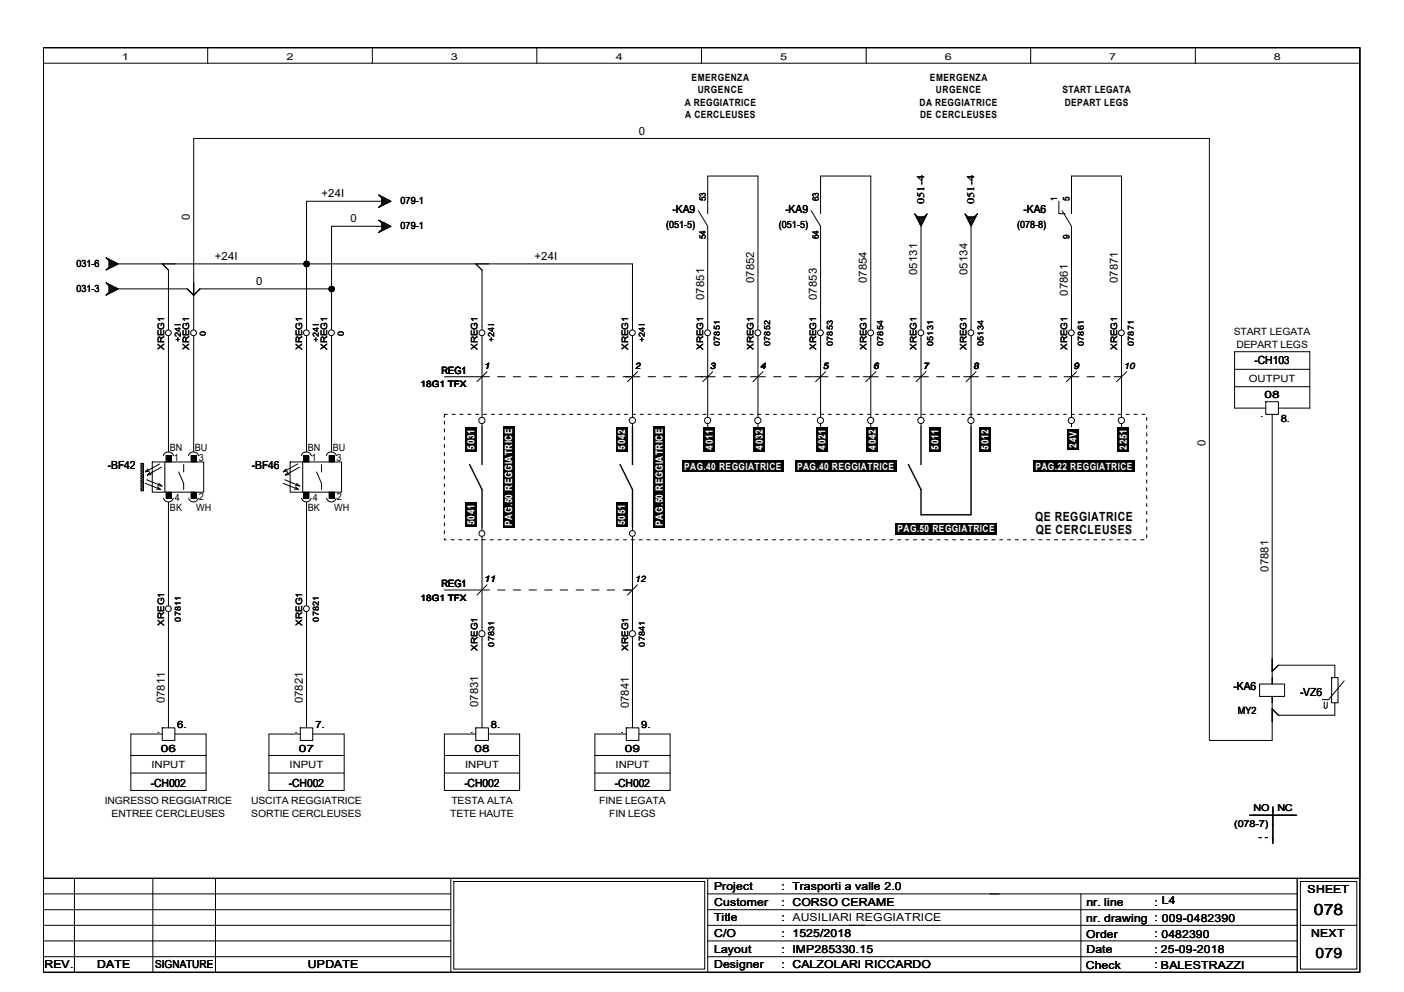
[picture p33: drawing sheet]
<svg xmlns="http://www.w3.org/2000/svg" width="297mm" height="210mm" viewBox="0 0 297 210" stroke-linecap="round" stroke-linejoin="round" font-family="sans-serif">
<defs><g id="words">
<text font-size="3.3" x="278" y="193.5">078</text>
<text font-size="3" x="278.3" y="202.6">079</text>
<g font-size="2.7">
<text x="219" y="110.2">QE REGGIATRICE</text>
<text x="219.1" y="112.9">QE CERCLEUSES</text>
</g>
<g font-size="2.4">
<text x="135.1" y="28.5">0</text>
<text x="68" y="41.8">+24I</text>
<text x="40.2" y="46.6" transform="rotate(-90 40.2 46.6)">0</text>
<text x="74.1" y="47.1">0</text>
<text x="142.3" y="45.1">-KA9</text>
<text x="166.2" y="45.1">-KA9</text>
<text x="216.5" y="45.1">-KA6</text>
<text x="45.4" y="55">+24I</text>
<text x="113.1" y="55">+24I</text>
<text x="159.6" y="59.9" transform="rotate(-90 159.6 59.9)">07852</text>
<text x="183.4" y="59.9" transform="rotate(-90 183.4 59.9)">07854</text>
<text x="194.1" y="58.2" transform="rotate(-90 194.1 58.2)">05131</text>
<text x="204.7" y="58.2" transform="rotate(-90 204.7 58.2)">05134</text>
<text x="236.5" y="59.9" transform="rotate(-90 236.5 59.9)">07871</text>
<text x="54.2" y="60.4">0</text>
<text x="149" y="63.5" transform="rotate(-90 149 63.5)">07851</text>
<text x="172.8" y="63.5" transform="rotate(-90 172.8 63.5)">07853</text>
<text x="225.9" y="62.6" transform="rotate(-90 225.9 62.6)">07861</text>
<text x="265.4" y="77">-CH103</text>
<text x="255.1" y="94.3" transform="rotate(-90 255.1 94.3)">0</text>
<text x="22.8" y="99.3">-BF42</text>
<text x="53.3" y="99.3">-BF46</text>
<text x="268.3" y="121" transform="rotate(-90 268.3 121)">07881</text>
<text x="34.9" y="148.8" transform="rotate(-90 34.9 148.8)">07811</text>
<text x="64" y="148.8" transform="rotate(-90 64 148.8)">07821</text>
<text x="101.2" y="149.6" transform="rotate(-90 101.2 149.6)">07831</text>
<text x="133.1" y="149.9" transform="rotate(-90 133.1 149.9)">07841</text>
<text x="261" y="145.9">-KA6</text>
<text x="275" y="147.2">-VZ6</text>
<text x="31.9" y="166.5">-CH002</text>
<text x="61.1" y="166.5">-CH002</text>
<text x="98.3" y="166.5">-CH002</text>
<text x="130.1" y="166.5">-CH002</text>
</g>
<g font-size="2.3">
<text x="151.1" y="188.3">Project</text>
<text x="151.1" y="191.7">Customer</text>
<text x="165.4" y="188.3">: Trasporti a valle 2.0</text>
<text x="165.4" y="191.6">: CORSO CERAME</text>
<text x="229.9" y="191.6">nr. line</text>
<text x="244.3" y="191.6">: L4</text>
<text x="276.6" y="188.9">SHEET</text>
<text x="151.1" y="194.9">Title</text>
<text x="165.4" y="194.9">: AUSILIARI REGGIATRICE</text>
<text x="229.8" y="195">nr. drawing : 009-0482390</text>
<text x="151.1" y="198.3">C/O</text>
<text x="151.1" y="201.6">Layout</text>
<text x="165.4" y="198.3">: 1525/2018</text>
<text x="165.4" y="201.6">: IMP285330.15</text>
<text x="229.8" y="198.5">Order</text>
<text x="229.9" y="201.5">Date</text>
<text x="244.3" y="198.3">: 0482390</text>
<text x="244.3" y="201.6">: 25-09-2018</text>
<text x="277.4" y="198.2">NEXT</text>
<text x="9.4" y="204.9">REV.</text>
<text x="20.5" y="204.9">DATE</text>
<text x="32.8" y="204.9">SIGNATURE</text>
<text x="65.1" y="204.9">UPDATE</text>
<text x="151.1" y="204.9">Designer</text>
<text x="165.4" y="204.9">: CALZOLARI RICCARDO</text>
<text x="229.7" y="204.9">Check</text>
<text x="244.3" y="204.9">: BALESTRAZZI</text>
<text x="245.6" y="204.9">BALESTRAZZI</text>
</g>
<g font-size="2.1">
<text x="146.3" y="17.1">EMERGENZA</text>
<text x="196.7" y="17.1">EMERGENZA</text>
<text x="144.9" y="22.4">A REGGIATRICE</text>
<text x="147.6" y="19.8">URGENCE</text>
<text x="194.6" y="22.4">DA REGGIATRICE</text>
<text x="198" y="19.8">URGENCE</text>
<text x="224.8" y="19.8">START LEGATA</text>
<text x="225.3" y="22.4">DEPART LEGS</text>
<text x="145" y="25.1">A CERCLEUSES</text>
<text x="194.7" y="25.1">DE CERCLEUSES</text>
<text x="84.7" y="43.2">079-1</text>
<text x="195.5" y="43.2" transform="rotate(-90 195.5 43.2)">051-4</text>
<text x="206.1" y="43.2" transform="rotate(-90 206.1 43.2)">051-4</text>
<text x="84.7" y="48.6">079-1</text>
<text x="140.9" y="48.3">(051-5)</text>
<text x="164.8" y="48.3">(051-5)</text>
<text x="215.2" y="48.3">(078-8)</text>
<text x="16.2" y="56.5">031-6</text>
<text x="16.2" y="61.8">031-3</text>
<text x="261" y="71">START LEGATA</text>
<text x="261.6" y="73.6">DEPART LEGS</text>
<text x="93.4" y="79.2">REG1</text>
<text x="264.2" y="80.8">OUTPUT</text>
<text x="267.5" y="84.2">08</text>
<text x="271" y="89.3">8.</text>
<text x="35.9" y="95.4">BN</text>
<text x="41.2" y="95.4">BU</text>
<text x="65.1" y="95.4">BN</text>
<text x="70.4" y="95.4">BU</text>
<text x="36.7" y="97.5">1</text>
<text x="42" y="97.5">3</text>
<text x="65.9" y="97.5">1</text>
<text x="71.2" y="97.5">3</text>
<text x="37" y="105.9">4</text>
<text x="42" y="105.9">2</text>
<text x="66.2" y="105.9">4</text>
<text x="71.2" y="105.9">2</text>
<text x="35.9" y="108.1">BK</text>
<text x="41.5" y="108.1">WH</text>
<text x="65.1" y="108.1">BK</text>
<text x="70.7" y="108.1">WH</text>
<text x="93.4" y="124.3">REG1</text>
<text x="37.5" y="154">6.</text>
<text x="66.7" y="154">7.</text>
<text x="103.8" y="154">8.</text>
<text x="135.7" y="154">9.</text>
<text x="261.9" y="151.1">MY2</text>
<text x="34" y="159">06</text>
<text x="63.2" y="159">07</text>
<text x="100.4" y="159">08</text>
<text x="132.2" y="159">09</text>
<text x="32" y="162.5">INPUT</text>
<text x="61.3" y="162.5">INPUT</text>
<text x="98.4" y="162.5">INPUT</text>
<text x="130.2" y="162.5">INPUT</text>
<text x="22.2" y="170.2">INGRESSO REGGIATRICE</text>
<text x="23.6" y="172.8">ENTREE CERCLEUSES</text>
<text x="53.1" y="170.2">USCITA REGGIATRICE</text>
<text x="53.2" y="172.8">SORTIE CERCLEUSES</text>
<text x="95.2" y="172.8">TETE HAUTE</text>
<text x="95.5" y="170.2">TESTA ALTA</text>
<text x="126.8" y="170.2">FINE LEGATA</text>
<text x="128.9" y="172.8">FIN LEGS</text>
</g>
<g font-size="2.1" fill="#fff">
<text x="100.4" y="95.1" transform="rotate(-90 100.4 95.1)">5031</text>
<text x="132.2" y="95.1" transform="rotate(-90 132.2 95.1)">5042</text>
<text x="150.8" y="95.1" transform="rotate(-90 150.8 95.1)">4011</text>
<text x="161.4" y="95.1" transform="rotate(-90 161.4 95.1)">4032</text>
<text x="174.7" y="95.1" transform="rotate(-90 174.7 95.1)">4021</text>
<text x="185.3" y="95.1" transform="rotate(-90 185.3 95.1)">4042</text>
<text x="198.5" y="95.1" transform="rotate(-90 198.5 95.1)">5011</text>
<text x="209.2" y="95.1" transform="rotate(-90 209.2 95.1)">5012</text>
<text x="227.8" y="94.7" transform="rotate(-90 227.8 94.7)">24V</text>
<text x="238.4" y="95.1" transform="rotate(-90 238.4 95.1)">2251</text>
<text x="144.8" y="99.4">PAG.40 REGGIATRICE</text>
<text x="168.7" y="99.4">PAG.40 REGGIATRICE</text>
<text x="219.1" y="99.4">PAG.22 REGGIATRICE</text>
<text x="100.4" y="111" transform="rotate(-90 100.4 111)">5041</text>
<text x="108.4" y="111.2" transform="rotate(-90 108.4 111.2)">PAG.50 REGGIATRICE</text>
<text x="132.2" y="111" transform="rotate(-90 132.2 111)">5051</text>
<text x="140.2" y="111.2" transform="rotate(-90 140.2 111.2)">PAG.50 REGGIATRICE</text>
<text x="189.9" y="112.6">PAG.50 REGGIATRICE</text>
</g>
<g font-size="2">
<text x="25.8" y="12.7">1</text>
<text x="60.6" y="12.7">2</text>
<text x="95.4" y="12.7">3</text>
<text x="130.3" y="12.7">4</text>
<text x="165.1" y="12.7">5</text>
<text x="199.9" y="12.7">6</text>
<text x="234.7" y="12.7">7</text>
<text x="269.5" y="12.7">8</text>
<text x="263.4" y="173.6">ttttt</text>
<text x="264.4" y="173.6">ttttt</text>
<text x="265.2" y="171.6">NO</text>
<text x="270.3" y="171.6">NC</text>
<text x="261.1" y="175">(078-7)</text>
<text x="266.3" y="177.8">- -</text>
<text x="270.4" y="179.5" transform="rotate(-90 270.4 179.5)">tttt</text>
<text x="270.4" y="178.6" transform="rotate(-90 270.4 178.6)">tttt</text>
</g>
<g font-size="1.9">
<text x="149.3" y="42.6" transform="rotate(-90 149.3 42.6)">53</text>
<text x="173.2" y="42.6" transform="rotate(-90 173.2 42.6)">63</text>
<text x="223.6" y="42.6" transform="rotate(-90 223.6 42.6)">1</text>
<text x="226.3" y="42.6" transform="rotate(-90 226.3 42.6)">5</text>
<text x="149.3" y="50.5" transform="rotate(-90 149.3 50.5)">54</text>
<text x="173.2" y="50.5" transform="rotate(-90 173.2 50.5)">64</text>
<text x="226.3" y="50.5" transform="rotate(-90 226.3 50.5)">9</text>
<text x="34.8" y="74" transform="rotate(-90 34.8 74)">XREG1</text>
<text x="40" y="74" transform="rotate(-90 40 74)">XREG1</text>
<text x="63.9" y="74" transform="rotate(-90 63.9 74)">XREG1</text>
<text x="69.2" y="74" transform="rotate(-90 69.2 74)">XREG1</text>
<text x="101" y="74" transform="rotate(-90 101 74)">XREG1</text>
<text x="102.5" y="78">1</text>
<text x="132.9" y="74" transform="rotate(-90 132.9 74)">XREG1</text>
<text x="134.4" y="78">2</text>
<text x="148.8" y="74" transform="rotate(-90 148.8 74)">XREG1</text>
<text x="150.3" y="78">3</text>
<text x="159.4" y="74" transform="rotate(-90 159.4 74)">XREG1</text>
<text x="160.9" y="78">4</text>
<text x="172.7" y="74" transform="rotate(-90 172.7 74)">XREG1</text>
<text x="174.2" y="78">5</text>
<text x="183.3" y="74" transform="rotate(-90 183.3 74)">XREG1</text>
<text x="184.8" y="78">6</text>
<text x="193.9" y="74" transform="rotate(-90 193.9 74)">XREG1</text>
<text x="195.4" y="78">7</text>
<text x="204.5" y="74" transform="rotate(-90 204.5 74)">XREG1</text>
<text x="206" y="78">8</text>
<text x="225.8" y="74" transform="rotate(-90 225.8 74)">XREG1</text>
<text x="227.2" y="78">9</text>
<text x="236.4" y="74" transform="rotate(-90 236.4 74)">XREG1</text>
<text x="237.8" y="78">10</text>
<text x="89" y="82">18G1 TFX</text>
<text x="102.5" y="123.1">11</text>
<text x="134.4" y="123.1">12</text>
<text x="89" y="127.1">18G1 TFX</text>
<text x="34.8" y="132.4" transform="rotate(-90 34.8 132.4)">XREG1</text>
<text x="63.9" y="132.4" transform="rotate(-90 63.9 132.4)">XREG1</text>
<text x="101" y="137.7" transform="rotate(-90 101 137.7)">XREG1</text>
<text x="132.9" y="137.7" transform="rotate(-90 132.9 137.7)">XREG1</text>
</g>
<g font-size="1.7">
<text x="43.6" y="71" transform="rotate(-90 43.6 71)">0</text>
<text x="72.7" y="71" transform="rotate(-90 72.7 71)">0</text>
<text x="38.3" y="72.3" transform="rotate(-90 38.3 72.3)">+24I</text>
<text x="67.4" y="72.3" transform="rotate(-90 67.4 72.3)">+24I</text>
<text x="104.6" y="72.3" transform="rotate(-90 104.6 72.3)">+24I</text>
<text x="136.4" y="72.3" transform="rotate(-90 136.4 72.3)">+24I</text>
<text x="152.3" y="73.2" transform="rotate(-90 152.3 73.2)">07851</text>
<text x="162.9" y="73.2" transform="rotate(-90 162.9 73.2)">07852</text>
<text x="176.2" y="73.2" transform="rotate(-90 176.2 73.2)">07853</text>
<text x="186.8" y="73.2" transform="rotate(-90 186.8 73.2)">07854</text>
<text x="197.4" y="73.2" transform="rotate(-90 197.4 73.2)">05131</text>
<text x="208.1" y="73.2" transform="rotate(-90 208.1 73.2)">05134</text>
<text x="229.3" y="73.2" transform="rotate(-90 229.3 73.2)">07861</text>
<text x="239.9" y="73.2" transform="rotate(-90 239.9 73.2)">07871</text>
<text x="38.3" y="131.5" transform="rotate(-90 38.3 131.5)">07811</text>
<text x="67.4" y="131.5" transform="rotate(-90 67.4 131.5)">07821</text>
<text x="104.6" y="136.8" transform="rotate(-90 104.6 136.8)">07831</text>
<text x="136.4" y="136.8" transform="rotate(-90 136.4 136.8)">07841</text>
</g>
<g font-size="1.6">
<text x="266.7" y="88.2">.</text>
<text x="33.2" y="155.1">.</text>
<text x="62.4" y="155.1">.</text>
<text x="99.5" y="155.1">.</text>
<text x="131.4" y="155.1">.</text>
</g>
</g></defs>
<path d="M9.1 10.1h278.6v195.6h-278.6zM99.4 98.3l2.6 5.3v7.9M102 90.3v8M131.2 98.3l2.6 5.3v7.9M133.8 90.3v8M194.9 90.3v8M205.4 90.3v18.6h-10.5v-5.3l-2.7-5.3M274.4 185.8v19.9" fill="none" stroke="#000" stroke-width=".3"/>
<g fill="none" stroke="#000" stroke-width=".21">
<path d="M9.1 10.1h278.6v195.6h-278.6zM9.1 10.1h278.6v175.7h-278.6zM9.1 13.4h278.6M43.9 10.1v3.3M78.8 10.1v3.3M113.6 10.1v3.3M148.4 10.1v3.3M183.3 10.1v3.3M218.1 10.1v3.3M252.9 10.1v3.3M22.4 54.5l2.7 1.3-2.7 1.3 .7-.6v-1.3zM22.4 59.8l2.7 1.3-2.7 1.4 .7-.7v-1.3z"/>
<path d="M22.5 54.6h.1M22.5 57.1h.1M22.6 59.9h-.1M22.7 54.8l.1-.1 1.5 1.5 .5-.5M22.9 56.7l.2 .2M23.1 55.6l.4-.5 1.1 1M23.1 54.8l-.2 .2M23.1 55.4l.9 .9M23.1 55.7l.7 .8M23.1 56.5l.2 .2M23.3 54.9l-.2 .3M23.8 55.2l-.7 .8"/>
<path d="M24 55.3l-.9 1M24.6 55.6l-1.1 1-.4-.5M24.8 56l-.5-.5-1.5 1.5-.1-.1M25.1 55.8h108.7v14M34.3 55.8l1.3 1.3v12.7M80.1 41.2l2.7 1.4-2.7 1.3 .7-.7v-1.3zM80.1 46.6l2.7 1.3-2.7 1.3 .7-.6v-1.4zM80.2 43.8h.1M80.2 46.7h.1M80.2 49.1h.1M80.3 41.3l-.1 .1M80.4 41.6l.1-.2 1.5 1.6 .5-.5"/>
<path d="M80.4 46.9l.1-.2 1.5 1.6 .5-.5M80.6 43.4l.2 .2M80.6 48.7l.2 .2M80.8 47.9h-10.7v21.9M80.8 42.6h-15.9v27.2M80.8 42.3l.4-.5 1.1 1M80.8 41.6l-.2 .1M80.8 42.1l.9 1M80.8 42.5l.7 .7M80.8 43.2l.2 .2M80.8 47.6l.4-.5 1.1 1M80.8 46.9l-.2 .1"/>
<path d="M80.8 47.4l.9 1M80.8 47.8l.7 .7M80.8 48.5l.2 .3M81 41.7l-.2 .3M81 47l-.2 .2M81.5 42l-.7 .7M81.5 47.2l-.7 .8M81.7 42.1l-.9 1M81.7 47.4l-.9 1M82.3 42.3l-1.1 1-.4-.5M82.3 47.6l-1.1 1-.4-.5M82.5 42.7l-.5-.5-1.5 1.5-.1-.1"/>
<path d="M82.5 48l-.5-.5-1.5 1.5-.1-.1M100.7 55.8l1.3 1.3v12.7M147.7 44.6l2 3.3v21.9M149.7 45.2v-7.9h10.7v32.5M171.6 44.6l2 3.3v21.9M173.6 45.2v-7.9h10.6v32.5M193.5 45.2l.7 .7h1.3l.7-.7-1.3 2.7zM193.6 45.3v.1M193.8 45.6h-.1M193.9 45.9l1.3 1.3M194 46.1l.2-.2 1.1 1.1M194 45.7l-.2 .2"/>
<path d="M194.1 46.4l.5-.5 .8 .8M194.3 46.7l.7 .8M194.9 47.9v21.9M195.2 47.1l-.5 .5M195.5 46.5l-.6-.6-.7 .8M195.6 46.4l-1 1 .3 .3M195.6 45.8l.2 .2M195.7 46.2l-.4-.3-1 1M195.8 45.6l.1 .1M196 45.6l-1.5 1.5M196 45.4v.1M204.1 45.2l.7 .7h1.3l.7-.7-1.4 2.7z"/>
<path d="M204.3 45.3l-.1 .1M204.4 45.6h-.1M204.6 46.1l.2-.2 1.1 1.1M204.6 45.7l-.1 .2 1.3 1.3M204.7 46.4l.5-.5 .8 .8M204.8 46.7l.9 .8M205.4 47.9v21.9M205.8 47.1l-.5 .5M206.2 46.5l-.6-.6-.8 .8M206.2 46.4l-1 1 .3 .3M206.2 45.8l.2 .2M206.3 46.2l-.4-.3-.9 1"/>
<path d="M206.4 45.6l.1 .1M206.6 45.6l-1.5 1.5M206.6 45.4l.1 .1M224 42.6v2.6h1.3M224.7 44.6l2 3.3v21.9M226.7 45.2v-7.9h10.6v32.5M22.5 62.4h.1M22.7 60.1l.1-.1 1.5 1.5 .5-.5M22.9 62l.2 .1M23.1 60.9l.4-.5 1.1 1M23.1 60.2l-.2 .1M23.1 60.7l.9 .9"/>
<path d="M23.1 61l.7 .8M23.1 61.8l.2 .2M23.3 60.3l-.2 .2M23.8 60.5l-.7 .8M24 60.7l-.9 .9M24.6 60.9l-1.1 1-.4-.5M24.8 61.3l-.5-.5-1.5 1.5-.1-.1M25.1 61.1h14.5l1.4 1.4 1.3-1.4h27.8M35.6 71.1v24.5M41 69.8v-40.5h214.9v127.4h13.3v-8M41 71.1v24.5M64.9 71.1v24.5"/>
<path d="M70.1 71.1v24.5M94 79.7h9.5M102 71.1v17.2M103 78.7l-2.1 2.1M105.3 79.7h1.5M108.6 79.7h1.5M111.9 79.7h1.6M115.2 79.7h1.6M118.5 79.7h1.6M121.9 79.7h1.5M125.2 79.7h1.5M128.5 79.7h1.5"/>
<path d="M131.8 79.7h3.6M133.8 71.1v17.2M134.9 78.7l-2.1 2.1M137.1 79.7h1.6M140.4 79.7h1.6M143.8 79.7h1.5M147.1 79.7h4.2M149.7 71.1v17.2M150.8 78.7l-2.1 2.1M153 79.7h1.6M156.3 79.7h1.6M158.8 79.7h3.1"/>
<path d="M160.4 71.1v17.2M161.4 78.7l-2.1 2.1M163.7 79.7h1.5M167 79.7h1.5M170.3 79.7h1.6M172 79.7h3.2M173.6 71.1v17.2M174.7 78.7l-2.2 2.1M176.9 79.7h1.6M180.2 79.7h1.6M182.7 79.7h3.1M184.2 71.1v17.2"/>
<path d="M185.3 78.7l-2.1 2.1M187.5 79.7h1.6M190.8 79.7h1.6M193.3 79.7h3.1M194.9 71.1v17.2M195.9 78.7l-2.1 2.1M198.2 79.7h1.5M201.5 79.7h1.5M203.9 79.7h3.1M205.4 71.1v17.2M206.5 78.7l-2.1 2.1M208.7 79.7h1.6"/>
<path d="M212 79.7h1.6M215.4 79.7h1.6M218.7 79.7h1.6M222 79.7h1.6M225.1 79.7h3.2M226.7 71.1v17.2M227.7 78.7l-2.1 2.1M230 79.7h1.6M233.3 79.7h1.6M235.7 79.7h1.6M237.3 71.1v17.2M238.4 78.7l-2.2 2.1"/>
<path d="M261.2 78.1h15.9M29.8 98v5.8M29.8 98h.5v5.8h-.5M29.8 98l.5 .3-.5 .3 .5 .2-.5 .3 .5 .3-.5 .2 .5 .3-.5 .3 .5 .2-.5 .3 .5 .2-.5 .3 .5 .3-.5 .2 .5 .3-.5 .3 .5 .2-.5 .3 .5 .3-.5 .2 .5 .3-.5 .2M31.3 99.2l-.5 .6M31.6 99.7l-.8 .1M31.7 99.9l-.5 .6M32.2 97.7h10.9v6.4h-10.9zM33.8 98.2l-3 1.6M34.2 98.8l-3 1.7M34.5 96.4a1.14 1.14 0 0 1 1.1-.8 1.14 1.14 0 0 1 1.1 .8M34.9 97.7v6.4"/>
<path d="M35.1 96.4h1.1v1.3h-1.1zM37.8 99.9l1.1 2.4v1.3M38.9 98.3v1.6M39.9 96.4a1.11 1.11 0 0 1 1-.8 1.11 1.11 0 0 1 1.1 .8M40.4 96.4h1.1v1.3h-1.1zM60.5 99.2l-.6 .6M60.8 99.7l-.9 .1M60.9 99.9l-.5 .6M61.4 97.7h10.9v6.4h-10.9zM63 98.2l-3.1 1.6M63.4 98.8l-3 1.7M63.8 96.4a1.11 1.11 0 0 1 1-.8 1.11 1.11 0 0 1 1.1 .8"/>
<path d="M64 97.7v6.4M64.3 96.4h1.1v1.3h-1.1zM67 99.9l1 2.4v1.3M68 98.3v1.6M69 96.4a1.11 1.11 0 0 1 1.1-.8 1.11 1.11 0 0 1 1.1 .8M69.6 96.4h1.1v1.3h-1.1zM94 89.1v.6M94 90.7v.7M94 92.4v.6M94 94.1v.6M94 95.7v.7M94 97.4v.6"/>
<path d="M94 99v.7M94.7 87.7h-.7v.6M95.7 87.7h.6M97.3 87.7h.7M99 87.7h.6M100.6 87.7h.7M102 89.7v.6M102.3 87.7h.7M104 87.7h.6M105.6 87.7h.7M107.3 87.7h.6M108.9 87.7h.7"/>
<path d="M110.6 87.7h.6M112.2 87.7h.7M113.9 87.7h.7M115.6 87.7h.6M117.2 87.7h.7M118.9 87.7h.6M120.5 87.7h.7M122.2 87.7h.6M123.9 87.7h.6M125.5 87.7h.6M127.2 87.7h.6M128.8 87.7h.7"/>
<path d="M130.5 87.7h.6M132.1 87.7h.7M133.8 87.7h.6M133.8 89.7v.6M135.5 87.7h.6M137.1 87.7h.6M138.8 87.7h.6M140.4 87.7h.7M142.1 87.7h.6M143.8 87.7h.6M145.4 87.7h.6M147.1 87.7h.6"/>
<path d="M148.7 87.7h.7M149.7 89.7v.6M150.4 87.7h.6M152 87.7h.7M153.7 87.7h.6M155.4 87.7h.6M157 87.7h.7M158.7 87.7h.6M160.3 87.7h.7M160.4 89.7v.6M162 87.7h.6M163.7 87.7h.6"/>
<path d="M165.3 87.7h.6M167 87.7h.6M168.6 87.7h.7M170.3 87.7h.6M171.9 87.7h.7M173.6 87.7h.6M173.6 89.7v.6M175.3 87.7h.6M176.9 87.7h.7M178.6 87.7h.6M180.2 87.7h.7M181.9 87.7h.6"/>
<path d="M183.6 87.7h.6M184.2 89.7v.6M185.2 87.7h.6M186.9 87.7h.6M188.5 87.7h.7M190.2 87.7h.6M191.9 87.7h.6M193.5 87.7h.6M194.9 89.7v.6M195.2 87.7h.6M196.8 87.7h.7M198.5 87.7h.6"/>
<path d="M200.1 87.7h.7M201.8 87.7h.6M203.5 87.7h.6M205.1 87.7h.6M205.4 89.7v.6M206.8 87.7h.6M208.4 87.7h.7M210.1 87.7h.6M211.7 87.7h.7M213.4 87.7h.6M215 87.7h.7M216.7 87.7h.7"/>
<path d="M218.4 87.7h.6M220 87.7h.7M221.7 87.7h.6M223.3 87.7h.7M225 87.7h.6M226.6 87.7h.7M226.7 89.7v.6M228.3 87.7h.7M230 87.7h.6M231.6 87.7h.7M233.3 87.7h.6M234.9 87.7h.7"/>
<path d="M236.6 87.7h.7M237.3 89.7v.6M238.2 87.7h.7M239.9 87.7h.7M241.6 87.7h.6M242.6 88.3v.6M242.6 90v.6M242.6 91.6v.7M242.6 93.3v.6M242.6 94.9v.7M242.6 96.6v.6M242.6 98.3v.6"/>
<path d="M242.6 99.9v.7M261.2 81.8h15.9M267.8 85h2.7v2.7h-2.7zM267.8 86.4h-6.6v-12h15.9v12h-6.6M269.2 87.7v55.7M30.7 102.3l3.2 1.2M31 101.5l3.2 1.3M32 100.4l-.8 .1M33.1 103.5h.8M33.3 103l.6 .5M33.4 102.7l.8 .1M33.6 102.3l.6 .5"/>
<path d="M34.6 105.4a1.07 1.07 0 0 0 1 .8 1.07 1.07 0 0 0 1.1-.8M35.1 104.1h1.1v1.4h-1.1zM35.6 106.3v21.8M39.9 105.4a1.04 1.04 0 0 0 1 .8 1.04 1.04 0 0 0 1-.8M40.4 104.1h1.1v1.4h-1.1zM59.9 102.3l3.2 1.2M60.2 101.5l3.2 1.3M61.2 100.4l-.8 .1M62.3 103.5h.8M62.5 103l.6 .5M62.6 102.7l.8 .1M62.8 102.3l.6 .5"/>
<path d="M63.8 105.4a1.04 1.04 0 0 0 1 .8 1.04 1.04 0 0 0 1-.8M64.3 104.1h1.1v1.4h-1.1zM64.9 106.3v21.8M69.1 105.4a1.04 1.04 0 0 0 1 .8 1.04 1.04 0 0 0 1-.8M69.6 104.1h1.1v1.4h-1.1zM94 114v.2h.4M94 100.7v.6M94 102.4v.6M94 104v.6M94 105.7v.6M94 107.3v.7M94 109v.6"/>
<path d="M94 110.7v.6M94 112.3v.6M95.4 114.2h.7M97.1 114.2h.6M98.7 114.2h.7M100.4 114.2h.6M102 111.5v.7M102 113.5v19.9M102.1 114.2h.6M103.7 114.2h.6M105.4 114.2h.6M107 114.2h.7"/>
<path d="M108.7 114.2h.6M110.4 114.2h.6M112 114.2h.6M113.7 114.2h.6M115.3 114.2h.7M117 114.2h.6M118.6 114.2h.7M120.3 114.2h.6M122 114.2h.6M123.6 114.2h.6M125.3 114.2h.6M126.9 114.2h.7"/>
<path d="M128.6 114.2h.6M130.3 114.2h.6M131.9 114.2h.6M133.6 114.2h.6M133.8 111.5v.7M133.8 113.5v19.9M135.2 114.2h.7M136.9 114.2h.6M138.5 114.2h.7M140.2 114.2h.6M141.9 114.2h.6M143.5 114.2h.7"/>
<path d="M145.2 114.2h.6M146.8 114.2h.7M148.5 114.2h.6M150.2 114.2h.6M151.8 114.2h.6M153.5 114.2h.6M155.1 114.2h.7M156.8 114.2h.6M158.4 114.2h.7M160.1 114.2h.6M161.8 114.2h.6M163.4 114.2h.7"/>
<path d="M165.1 114.2h.6M166.7 114.2h.7M168.4 114.2h.6M170 114.2h.7M171.7 114.2h.6M173.4 114.2h.6M175 114.2h.7M176.7 114.2h.6M178.3 114.2h.7M180 114.2h.6M181.6 114.2h.7M183.3 114.2h.7"/>
<path d="M185 114.2h.6M186.6 114.2h.7M188.3 114.2h.6M189.9 114.2h.7M191.6 114.2h.6M193.2 114.2h.7M194.9 114.2h.7M196.6 114.2h.6M198.2 114.2h.7M199.9 114.2h.6M201.5 114.2h.7M203.2 114.2h.7"/>
<path d="M204.8 114.2h.7M206.5 114.2h.7M208.2 114.2h.6M209.8 114.2h.7M211.5 114.2h.6M213.1 114.2h.7M214.8 114.2h.7M216.4 114.2h.7M218.1 114.2h.7M219.8 114.2h.6M221.4 114.2h.7M223.1 114.2h.7"/>
<path d="M224.7 114.2h.7M226.4 114.2h.7M228.1 114.2h.6M229.7 114.2h.7M231.4 114.2h.7M233 114.2h.7M234.7 114.2h.7M236.3 114.2h.7M238 114.2h.7M239.7 114.2h.6M241.3 114.2h.7M242.6 101.6v.6"/>
<path d="M242.6 103.2v.7M242.6 104.9v.6M242.6 106.6v.6M242.6 108.2v.6M242.6 109.9v.6M242.6 111.5v.7M242.6 113.2v.6M35.6 129.5v24.5M64.9 129.5v24.5M94 124.8h9.5M102 134.8v19.2M103 123.7l-2.1 2.2"/>
<path d="M105.3 124.8h1.5M108.6 124.8h1.5M111.9 124.8h1.6M115.2 124.8h1.6M118.5 124.8h1.6M121.9 124.8h1.5M125.2 124.8h1.5M128.5 124.8h1.5M131.8 124.8h2M133.8 134.8v19.2M134.9 123.7l-2.1 2.2M27.7 159.9h15.9"/>
<path d="M34.3 154h2.7v2.7h-2.7zM34.3 155.3h-6.6v12h15.9v-12h-6.6M56.9 159.9h15.9M63.5 154h2.7v2.7h-2.7zM63.5 155.3h-6.6v12h15.9v-12h-6.6M94 159.9h15.9M100.7 154h2.6v2.7h-2.6zM100.7 155.3h-6.7v12h15.9v-12h-6.6M125.9 159.9h15.9M132.5 154h2.7v2.7h-2.7zM132.5 155.3h-6.6v12h15.9v-12h-6.6M266.5 144.7h5.3v2.7h-5.3z"/>
<path d="M269.2 143.4v1.3zM269.2 147.4v1.3zM269.2 142.1l1.3-1.3h11.9v2.6M280.2 148.5v1.3l.4 .1 .1-.3M280.8 148.5v1.1M281.7 143.4h1.4v5.3h-1.4zM282.4 148.7v2.6h-11.9l-1.3-1.3M284.4 144.1l-3.3 3.9h-1.4M27.7 163.6h15.9M56.9 163.6h15.9M94 163.6h15.9M125.9 163.6h15.9"/>
<path d="M9.1 185.8h278.6M9.1 195.8h86.3M9.1 199.1h86.3M9.1 192.5h86.3M9.1 189.1h86.3M15.7 185.8v19.9M32.3 185.8v19.9M45.6 185.8v19.9M95.4 185.8v19.9M96 186.5h53.1v18.6h-53.1zM149.7 185.8v19.9M149.7 195.8h124.7"/>
<path d="M149.7 199.1h124.7M149.7 192.5h124.7M149.7 189.1h124.7M228.7 189.1v16.6M275.1 186.5h12v18.6h-12zM275.1 195.8h12M9.1 202.4h86.3M149.7 202.4h124.7"/>
<circle cx="64.9" cy="55.9" r=".57"/>
<circle cx="35.6" cy="70.4" r=".62"/>
<circle cx="41" cy="70.4" r=".62"/>
<circle cx="64.8" cy="70.4" r=".62"/>
<circle cx="70.1" cy="70.4" r=".62"/>
<circle cx="70.2" cy="61.1" r=".57"/>
<circle cx="102" cy="70.4" r=".62"/>
<circle cx="133.8" cy="70.4" r=".62"/>
<circle cx="149.7" cy="70.4" r=".62"/>
<circle cx="160.3" cy="70.4" r=".62"/>
<circle cx="173.6" cy="70.4" r=".62"/>
<circle cx="184.2" cy="70.4" r=".62"/>
<circle cx="194.8" cy="70.4" r=".62"/>
<circle cx="205.4" cy="70.4" r=".62"/>
<circle cx="226.7" cy="70.4" r=".62"/>
<circle cx="237.3" cy="70.4" r=".62"/>
<circle cx="102" cy="89" r=".66"/>
<circle cx="133.8" cy="89" r=".66"/>
<circle cx="149.7" cy="89" r=".66"/>
<circle cx="160.3" cy="89" r=".66"/>
<circle cx="173.6" cy="89" r=".66"/>
<circle cx="184.2" cy="89" r=".66"/>
<circle cx="194.8" cy="89" r=".66"/>
<circle cx="205.4" cy="89" r=".66"/>
<circle cx="226.7" cy="89" r=".66"/>
<circle cx="237.2" cy="89" r=".66"/>
<circle cx="102" cy="112.9" r=".62"/>
<circle cx="133.8" cy="112.9" r=".62"/>
<circle cx="35.6" cy="128.8" r=".62"/>
<circle cx="64.8" cy="128.8" r=".62"/>
<circle cx="102" cy="134.1" r=".66"/>
<circle cx="133.8" cy="134.1" r=".66"/>
</g>
<g fill="#000">
<path d="M35.1 96.4h1.1v1.3h-1.1z" fill-rule="evenodd"/>
<path d="M40.4 96.4h1.1v1.3h-1.1z" fill-rule="evenodd"/>
<path d="M64.3 96.4h1.1v1.3h-1.1z" fill-rule="evenodd"/>
<path d="M69.6 96.4h1.1v1.3h-1.1z" fill-rule="evenodd"/>
<path d="M98.5 90.4h2.3v5.1h-2.3z" fill-rule="evenodd"/>
<path d="M98.5 90.4h2.3v5.1h-2.3z" fill-rule="evenodd"/>
<path d="M98.5 90.4h2.3v5.1h-2.3z" fill-rule="evenodd"/>
<path d="M130.3 90.4h2.4v5.1h-2.4z" fill-rule="evenodd"/>
<path d="M130.3 90.4h2.4v5.1h-2.4z" fill-rule="evenodd"/>
<path d="M130.3 90.4h2.4v5.1h-2.4z" fill-rule="evenodd"/>
<path d="M144.4 97.5h21.3v2.3h-21.3z" fill-rule="evenodd"/>
<path d="M144.4 97.5h21.3v2.3h-21.3z" fill-rule="evenodd"/>
<path d="M144.4 97.5h21.3v2.3h-21.3z" fill-rule="evenodd"/>
<path d="M148.9 90.4h2.3v5.1h-2.3z" fill-rule="evenodd"/>
<path d="M148.9 90.4h2.3v5.1h-2.3z" fill-rule="evenodd"/>
<path d="M148.9 90.4h2.3v5.1h-2.3z" fill-rule="evenodd"/>
<path d="M159.5 90.4h2.3v5.1h-2.3z" fill-rule="evenodd"/>
<path d="M159.5 90.4h2.3v5.1h-2.3z" fill-rule="evenodd"/>
<path d="M159.5 90.4h2.3v5.1h-2.3z" fill-rule="evenodd"/>
<path d="M168.2 97.5h21.4v2.3h-21.4z" fill-rule="evenodd"/>
<path d="M168.2 97.5h21.4v2.3h-21.4z" fill-rule="evenodd"/>
<path d="M168.2 97.5h21.4v2.3h-21.4z" fill-rule="evenodd"/>
<path d="M172.8 90.4h2.3v5.1h-2.3z" fill-rule="evenodd"/>
<path d="M172.8 90.4h2.3v5.1h-2.3z" fill-rule="evenodd"/>
<path d="M172.8 90.4h2.3v5.1h-2.3z" fill-rule="evenodd"/>
<path d="M183.4 90.4h2.3v5.1h-2.3z" fill-rule="evenodd"/>
<path d="M183.4 90.4h2.3v5.1h-2.3z" fill-rule="evenodd"/>
<path d="M183.4 90.4h2.3v5.1h-2.3z" fill-rule="evenodd"/>
<path d="M196.6 90.4h2.4v5.1h-2.4z" fill-rule="evenodd"/>
<path d="M196.6 90.4h2.4v5.1h-2.4z" fill-rule="evenodd"/>
<path d="M196.6 90.4h2.4v5.1h-2.4z" fill-rule="evenodd"/>
<path d="M207.3 90.4h2.3v5.1h-2.3z" fill-rule="evenodd"/>
<path d="M207.3 90.4h2.3v5.1h-2.3z" fill-rule="evenodd"/>
<path d="M207.3 90.4h2.3v5.1h-2.3z" fill-rule="evenodd"/>
<path d="M218.6 97.5h21.4v2.3h-21.4z" fill-rule="evenodd"/>
<path d="M218.6 97.5h21.4v2.3h-21.4z" fill-rule="evenodd"/>
<path d="M218.6 97.5h21.4v2.3h-21.4z" fill-rule="evenodd"/>
<path d="M225.8 90.8h2.4v4.3h-2.4z" fill-rule="evenodd"/>
<path d="M225.8 90.8h2.4v4.3h-2.4z" fill-rule="evenodd"/>
<path d="M225.8 90.8h2.4v4.3h-2.4z" fill-rule="evenodd"/>
<path d="M236.4 90.4h2.4v5.1h-2.4z" fill-rule="evenodd"/>
<path d="M236.4 90.4h2.4v5.1h-2.4z" fill-rule="evenodd"/>
<path d="M236.4 90.4h2.4v5.1h-2.4z" fill-rule="evenodd"/>
<path d="M35.1 104.1h1.1v1.4h-1.1z" fill-rule="evenodd"/>
<path d="M40.4 104.1h1.1v1.4h-1.1z" fill-rule="evenodd"/>
<path d="M64.3 104.1h1.1v1.4h-1.1z" fill-rule="evenodd"/>
<path d="M69.6 104.1h1.1v1.4h-1.1z" fill-rule="evenodd"/>
<path d="M98.5 106.3h2.3v5.2h-2.3z" fill-rule="evenodd"/>
<path d="M98.5 106.3h2.3v5.2h-2.3z" fill-rule="evenodd"/>
<path d="M98.5 106.3h2.3v5.2h-2.3z" fill-rule="evenodd"/>
<path d="M106.5 90.3h2.3v21.3h-2.3z" fill-rule="evenodd"/>
<path d="M106.5 90.3h2.3v21.3h-2.3z" fill-rule="evenodd"/>
<path d="M106.5 90.3h2.3v21.3h-2.3z" fill-rule="evenodd"/>
<path d="M130.3 106.3h2.4v5.2h-2.4z" fill-rule="evenodd"/>
<path d="M130.3 106.3h2.4v5.2h-2.4z" fill-rule="evenodd"/>
<path d="M130.3 106.3h2.4v5.2h-2.4z" fill-rule="evenodd"/>
<path d="M138.3 90.3h2.3v21.3h-2.3z" fill-rule="evenodd"/>
<path d="M138.3 90.3h2.3v21.3h-2.3z" fill-rule="evenodd"/>
<path d="M138.3 90.3h2.3v21.3h-2.3z" fill-rule="evenodd"/>
<path d="M189.5 110.7h21.4v2.3h-21.4z" fill-rule="evenodd"/>
<path d="M189.5 110.7h21.4v2.3h-21.4z" fill-rule="evenodd"/>
<path d="M189.5 110.7h21.4v2.3h-21.4z" fill-rule="evenodd"/>
<circle cx="64.9" cy="55.9" r=".57"/>
<circle cx="70.2" cy="61.1" r=".57"/>
</g>
<use href="#words"/>
</svg>
